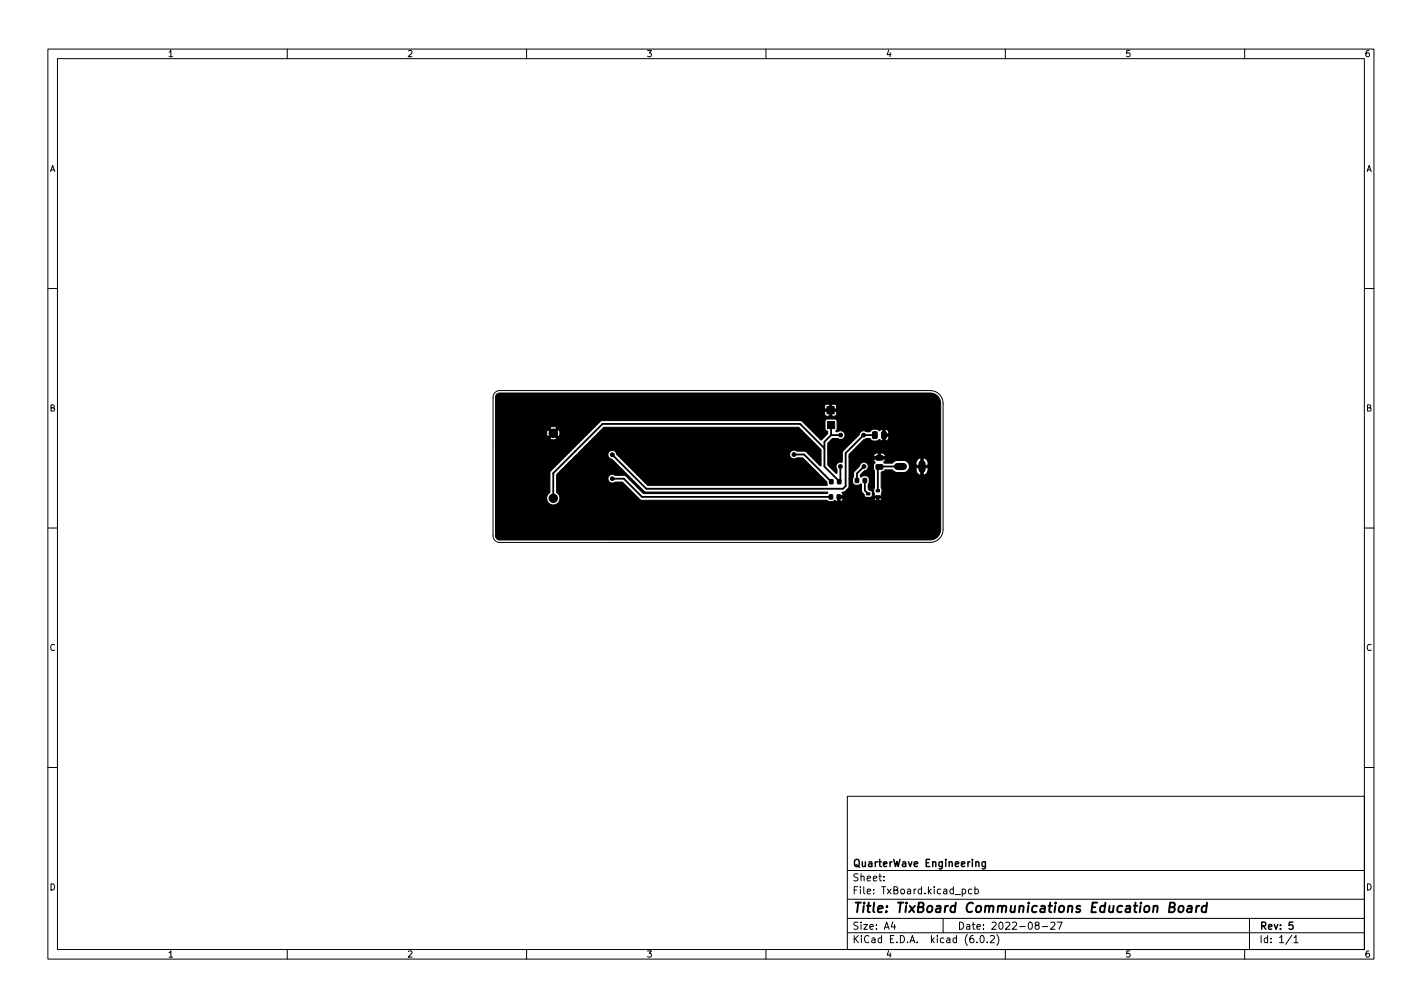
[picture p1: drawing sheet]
<svg xmlns="http://www.w3.org/2000/svg" width="297mm" height="210mm" viewBox="0 0 297 210" stroke-linecap="round" stroke-linejoin="round" font-family="sans-serif">
<defs><g id="words">
<text font-size="2.8" x="178" y="190.6">Title: TixBoard Communications Education Board</text>
<g font-size="2.1">
<text x="178" y="184">Sheet:</text>
<text x="178" y="181">QuarterWave Engineering</text>
<text x="178" y="186.7">File: TxBoard.kicad_pcb</text>
<text x="178" y="196.9">KiCad E.D.A. kicad (6.0.2)</text>
<text x="178" y="194.1">Size: A4</text>
<text x="200" y="194.1">Date: 2022-08-27</text>
<text x="263" y="194.1">Rev: 5</text>
<text x="263" y="196.9">Id: 1/1</text>
</g>
<g font-size="1.8">
<text x="35" y="11.9">1</text>
<text x="85" y="11.9">2</text>
<text x="135" y="11.9">3</text>
<text x="185" y="11.9">4</text>
<text x="235" y="11.9">5</text>
<text x="285" y="11.9">6</text>
<text x="10.3" y="35.9">A</text>
<text x="285.3" y="35.9">A</text>
<text x="10.3" y="85.9">B</text>
<text x="285.3" y="85.9">B</text>
<text x="10.3" y="135.9">C</text>
<text x="285.3" y="135.9">C</text>
<text x="10.3" y="185.9">D</text>
<text x="285.3" y="185.9">D</text>
<text x="35" y="199.9">1</text>
<text x="85" y="199.9">2</text>
<text x="135" y="199.9">3</text>
<text x="185" y="199.9">4</text>
<text x="235" y="199.9">5</text>
<text x="285" y="199.9">6</text>
</g>
</g></defs>
<g fill="none" stroke="#000" stroke-width=".21">
<path d="M10 10.2h277v190.1h-277zM12 12.2h273v186.1h-273zM60 10.2v2M110 10.2v2M160 10.2v2M210 10.2v2M260 10.2v2M10 60.2h2M285 60.2h2M103.4 82l.5-.4 .5-.1h89.9a2.7 2.7 0 0 1 2.7 2.7v26.3a2.7 2.7 0 0 1-2.7 2.7l-89.9 .1a1.4 1.4 0 0 1-1.4-1.4v-29l.1-.4zM10 110.2h2M285 110.2h2"/>
<path d="M10 160.2h2M177 166.3h108v32h-108zM285 160.2h2M60 198.3v2M110 198.3v2M160 198.3v2M177 194.8h108M177 191.8h108M177 187.8h108M177 181.8h108M184.6 183.8v.1M184.6 183v.1"/>
<path d="M186.5 192.5l-.4 1h1M186.9 193v1M197 191.8v3M201 185.7l.4-.1 .3 .3-.1 .7h-.6M203 185.7l-.4-.1-.3 .3 .1 .7h.6M203.6 185.7l.5-.1 .3 .3-.2 .7h-.6M203.6 185.1v1.5M204.1 196.7v.1M204.9 195.4l.2-.1a.8 .8 0 0 1 .5 .8 .8 .8 0 0 1-.5 .7 1 1 0 0 1-.2-1.4zM206.2 196.7v.1M206.9 195.5l.5-.2 .3 .5-.9 1h.9M208.2 195.1a1.72 1.72 0 0 1 0 2.3"/>
<path d="M210 198.3v2M216.5 193.2l-.3-.3 .1-.2 .2-.2 .4 .1 .2 .2-.1 .2-.6 .2-.2 .3 .1 .4 .2 .1h.3l.3-.3v-.2l-.3-.3M217.7 193.5h1.2M219.5 192.7l.6-.2 .3 .5-1 1h1M220.9 192.5h1l-.7 1.5M260 198.3v2M261 191.8v6.5M269.9 195.3l-1.3 1.9M270.3 195.8l.4-.5v1.5M270.3 196.8h.8"/>
</g>
<path d="M205.8 179.9v1.2l-.2 .3h-.4M203.8 180.1l.3-.2 .3 .1 .1 .9M205.8 180l-.4-.1-.3 .3 .2 .7h.5M270.1 192.5h-.8v.7l.2-.1 .5 .1 .1 .2v.5l-.3 .1-.5-.1" fill="none" stroke="#000" stroke-width=".3"/>
<path d="M244.3 189.4h.7l.3-.2 .1-.4-.1-.2-.9-.1-.2 2h.7l.4-.2a.53 .53 0 0 0 0-.8l-.3-.1M246.3 189.3l.1-.1a.5 .5 0 0 1 .9 .3l-.1 .6-.2 .3a.5 .5 0 0 1-.9-.3zM248.1 189.2h.8l-.1 1.3M249 189.6l-.7 .1a.4 .4 0 0 0-.4 .3 .4 .4 0 0 0 .3 .5l.7-.1M250 189.1l-.2 1.4M250.5 189.1l-.4 .1-.2 .3M252 189.2a.66 .66 0 0 0-.9 .3l-.1 .6 .1 .3h.8M252.1 188.5l-.2 2" fill="none" stroke="#000" stroke-width=".4"/>
<g fill="#000" stroke="#000" stroke-width=".21">
<path d="M172.7 84.9h1.6v1.5h-1.6zM172.9 88h1.4v1.5h-1.4zM183 97.1l1.3-.1 .1 .2v.6l-.2 .2h-1.1l-.1-.3zM183 95.2l1.3-.1 .1 .2v.6l-.2 .2h-1.1l-.1-.3zM182.3 90.2l.7-.1 .2 .2 .1 1-.2 .3h-.6l-.2-.2zM184.2 90.2l.7-.1 .2 .2 .1 1-.2 .3h-.6l-.2-.2zM103.8 82.3l.6-.2h89.9a2.18 2.18 0 0 1 2.2 2.2v26.3a2.19 2.19 0 0 1-2.2 2.1h-89.9a.88 .88 0 0 1-.9-.8v-7.9h10.7a1.39 1.39 0 0 0 2 1.3 1.39 1.39 0 0 0 .1-2.4v-3.8l9.9-9.9h40.6l4.7 4.6v3.4h-.2l-3-2.9-1.8-.1-.5-.2a.92 .92 0 0 0-1 1.2 .92 .92 0 0 0 1.5 .4h1.2l5 5 .1 .7h-37.5l-6.5-6.4a.93 .93 0 0 0-.9-.9 .93 .93 0 0 0-.9 .9 .93 .93 0 0 0 .9 1l6.6 6.7 .5 .2 37.8-.1 .1 .2-.2 .2h-38.2l-3.8-3.8-2.3-.1a.92 .92 0 0 0-1.4 .9 .92 .92 0 0 0 1.5 .5l1.5 .1 3.6 3.6 .5 .2h38.6l.6 .2h.6l.5-.2 .5 .2h.6a.7 .7 0 0 0 .6-.7h6.4l.2 .3 .3 .2h.8l.4-.4-.6-.1v.5h-.5v-.5h-7.6v.7h-.5v-1.1l1.1-.1-.2-.7 .6-.1 .8-.9v-1.8h.8l.1 .9 .3 .3 .8 .1 .6-.2 .1 1.5 .5 .7a.51 .51 0 0 0 .5 .6l.8-.1 .3-.1 .1-.9a.6 .6 0 0 0-.6-.5l-.2-.2v-.9l.2-.5-.2-1.1-.5-.3h-.6l-.4 .3-.2-.1v-.4l1.6-1.3h1.2l.2 .5v3.5l-.2 .9 .2 .4-.2 .4h1.7l-.1-.4 .1-.4-.1-.9v-3.3l.8-.4h1.5l.7 .5 1.7 .1 .6-.2 .4-.4h1.5a1.22 1.22 0 0 0 1 1.1h.6a1.21 1.21 0 0 0 1-1.1v-.4h-1v1.5h-.6v-1.5h-1v.4h-1.5l.1-1h3.9l.1-.4a1.22 1.22 0 0 0-1-1.1v1.5h-.6v-1.5a1.25 1.25 0 0 0-1 1.1v.4h-1.4a1.26 1.26 0 0 0-1.1-1l-1.5 .1-.9 .5h-1.6l-.2-.2 .3-.6h-2.4l.3 .7-.3 .5v.7h-1.2a.92 .92 0 0 0-.6-1.3 .92 .92 0 0 0-1.2 .8l-1.1 1.2-.1 1-.2 .5h-.8v-4.7h7.6a.75 .75 0 0 0-.7-.7h-.2v.7h-.6v-.7l-.6 .1-.3 .6h-5.2l.1-.4 3.1-3.1 .5-.3h.7l.6 .6h.9l.5-.4 .5 .4h.7a.75 .75 0 0 0 .8-.7v-.3h-.8v1h-.5v-1.5h1.2l.1-.3a.74 .74 0 0 0-.8-.7v1h-.5v-1l-.7 .3-.5-.3h-.8l-.4 .2-.3 .3h-.8a.91 .91 0 0 0-1.4 .6l-3.5 3.5v2.2l-.2 .1a.93 .93 0 0 0-1 .4 .93 .93 0 0 0 0 1.1v.7l-.1 .2-1.8-1.8v-4.5l1-1h1.2a.92 .92 0 0 0 1.2-.2 .92 .92 0 0 0-.1-1.2 .92 .92 0 0 0-1.2-.1l-.4-.1 .3-.4v-1.7l-.5-.4h-1.7l-.3 .3-.1 1.8 .6 .5v.4l-1.4 1.4-3.9-3.9-.4-.2h-41.5l-10.7 10.6-.2 4.5a1.42 1.42 0 0 0-.6 1.1h-10.7v-12.4h11.3a1.32 1.32 0 0 0 1.5 0l-.7-.8-.8 .8h-11.3v-1.2h10.7l.2 .8 .8-.7h.7l.8 .7a1.36 1.36 0 0 0 0-1.5l-.8 .8h-.7l-.8-.8-.2 .7h-10.7v-1.1h11.3l.8 .8 .8-.8a1.36 1.36 0 0 0-1.6 0h-11.3v-2.9h68.7l.4 .5h1.7l.4-.3 .1-.7h-1v1h-.6v-1h-1v.5h-68.7v-1h71.2l.1-.6-.3-.4h-.7v1h-.6v-1l-.8 .1-.2 .9h-68.7v-2.5zM173.2 103.3h.7v.9h-.7zM173.3 100.2h.7v.8h-.7zM174.9 103.3h.7v.9h-.7zM175 100.2h.6v.8h-.6zM178.7 99.9h.6v.8h-.6z"/>
<path d="M180.3 99.9h.7v.8h-.7zM181 102.9h.7v.4h-.7zM183 102.2h.7v.5h-.7zM183 103.5h.7v.5h-.7z"/>
<circle cx="108.1" cy="86.6" r="3.5"/>
<circle cx="115.6" cy="90.5" r=".88"/>
<circle cx="127.9" cy="94.9" r=".4"/>
<circle cx="127.9" cy="99.9" r=".4"/>
<circle cx="165.9" cy="94.9" r=".4"/>
<circle cx="175.5" cy="97.4" r=".4"/>
<circle cx="175.6" cy="90.8" r=".4"/>
<circle cx="180.4" cy="90.8" r=".4"/>
<circle cx="180.5" cy="97.4" r=".4"/>
<circle cx="189.2" cy="86.6" r="3.5"/>
<circle cx="108.1" cy="108.2" r="3.5"/>
<circle cx="115.6" cy="104" r=".88"/>
<circle cx="189.3" cy="108.2" r="3.5"/>
</g>
<path d="M187.5 97.4h1.2M192.6 96.8v1.2" fill="none" stroke="#000" stroke-width="1.5"/>
<g fill="none" stroke="#000" stroke-width=".38">
<path d="M120.2 94.2h.1M127.9 99.9h2.4M130.3 99.9l3.8 3.9h39.4M130.3 99.9h.1M165.9 94.9h2.1l5.6 5.7M172.2 93.6l-5.1-5.1h-41.2l-10.3 10.3v5.2M173.6 90.8l-1.4 1.4v5.2l3.2 3.2M173.6 90.8h2M173.6 88.7v2.1M175.5 97.4v2.9l-.2 .3M180.5 97.4l-1.5 1.5v1.4M182.7 90.8h-2.3l-3.8 3.8v6.9l-.5 .5h-41.1l-7.1-7.1"/>
<path d="M183.7 97.6h.1M183.9 97.4l-.2 .2M188.1 97.4h-4.3l-.4 .4v4.7M173.5 100.6h.1M180.7 100.3v2.1l.7 .7"/>
</g>
<use href="#words"/>
</svg>
